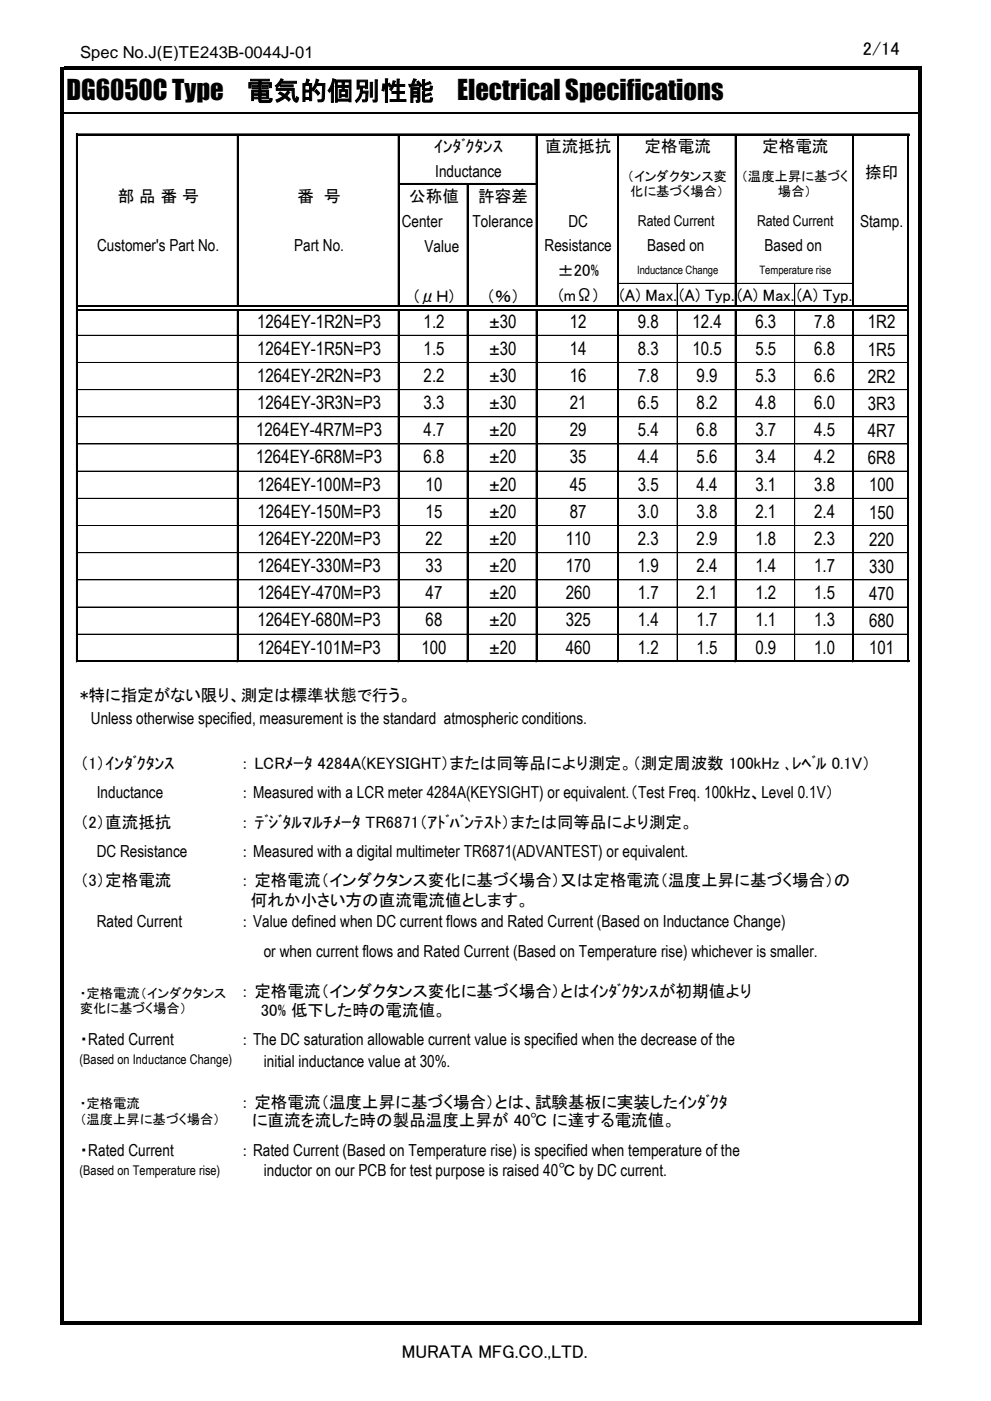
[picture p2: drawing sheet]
<svg xmlns="http://www.w3.org/2000/svg" width="210mm" height="297mm" viewBox="0 0 210 297" stroke-linecap="round" stroke-linejoin="round" font-family="sans-serif">
<defs><g id="words">
<g font-size="5.6">
<text x="14.1" y="21.3">DG6050C Type</text>
<text x="52.3" y="21.3">電気的個別性能</text>
<text x="96.9" y="21.3">Electrical Specifications</text>
</g>
<g font-size="3.9">
<text x="182.8" y="11.7">2/14</text>
<text x="54.5" y="69.4">1264EY-1R2N=P3</text>
<text x="89.8" y="69.4">1.2</text>
<text x="103.7" y="69.4">±30</text>
<text x="120.8" y="69.4">12</text>
<text x="135.2" y="69.4">9.8</text>
<text x="146.7" y="69.4">12.4</text>
<text x="160.1" y="69.4">6.3</text>
<text x="172.5" y="69.4">7.8</text>
<text x="183.9" y="69.6">1R2</text>
<text x="54.5" y="75.2">1264EY-1R5N=P3</text>
<text x="89.8" y="75.2">1.5</text>
<text x="103.7" y="75.2">±30</text>
<text x="120.8" y="75.2">14</text>
<text x="135.2" y="75.2">8.3</text>
<text x="146.7" y="75.2">10.5</text>
<text x="160.1" y="75.2">5.5</text>
<text x="172.5" y="75.2">6.8</text>
<text x="183.9" y="75.4">1R5</text>
<text x="54.5" y="80.9">1264EY-2R2N=P3</text>
<text x="89.8" y="80.9">2.2</text>
<text x="103.7" y="80.9">±30</text>
<text x="120.8" y="80.9">16</text>
<text x="135.2" y="80.9">7.8</text>
<text x="147.6" y="80.9">9.9</text>
<text x="160.1" y="80.9">5.3</text>
<text x="172.5" y="80.9">6.6</text>
<text x="183.9" y="81.1">2R2</text>
<text x="54.5" y="86.7">1264EY-3R3N=P3</text>
<text x="89.8" y="86.7">3.3</text>
<text x="103.7" y="86.7">±30</text>
<text x="120.8" y="86.7">21</text>
<text x="135.2" y="86.7">6.5</text>
<text x="147.6" y="86.7">8.2</text>
<text x="160.1" y="86.7">4.8</text>
<text x="172.5" y="86.7">6.0</text>
<text x="183.9" y="86.9">3R3</text>
<text x="54.3" y="92.5">1264EY-4R7M=P3</text>
<text x="89.8" y="92.5">4.7</text>
<text x="103.7" y="92.5">±20</text>
<text x="120.8" y="92.5">29</text>
<text x="135.2" y="92.5">5.4</text>
<text x="147.6" y="92.5">6.8</text>
<text x="160.1" y="92.5">3.7</text>
<text x="172.5" y="92.5">4.5</text>
<text x="183.9" y="92.6">4R7</text>
<text x="54.3" y="98.2">1264EY-6R8M=P3</text>
<text x="89.8" y="98.2">6.8</text>
<text x="103.7" y="98.2">±20</text>
<text x="120.8" y="98.2">35</text>
<text x="135.2" y="98.2">4.4</text>
<text x="147.6" y="98.2">5.6</text>
<text x="160.1" y="98.2">3.4</text>
<text x="172.5" y="98.2">4.2</text>
<text x="183.9" y="98.4">6R8</text>
<text x="54.5" y="104">1264EY-100M=P3</text>
<text x="90.2" y="104">10</text>
<text x="103.7" y="104">±20</text>
<text x="120.8" y="104">45</text>
<text x="135.2" y="104">3.5</text>
<text x="147.6" y="104">4.4</text>
<text x="160.1" y="104">3.1</text>
<text x="172.5" y="104">3.8</text>
<text x="184.1" y="104.2">100</text>
<text x="54.5" y="109.7">1264EY-150M=P3</text>
<text x="90.2" y="109.7">15</text>
<text x="103.7" y="109.7">±20</text>
<text x="120.8" y="109.7">87</text>
<text x="135.2" y="109.7">3.0</text>
<text x="147.6" y="109.7">3.8</text>
<text x="160.1" y="109.7">2.1</text>
<text x="172.5" y="109.7">2.4</text>
<text x="184.1" y="109.9">150</text>
<text x="54.5" y="115.5">1264EY-220M=P3</text>
<text x="90.2" y="115.5">22</text>
<text x="103.7" y="115.5">±20</text>
<text x="119.9" y="115.5">110</text>
<text x="135.2" y="115.5">2.3</text>
<text x="147.6" y="115.5">2.9</text>
<text x="160.1" y="115.5">1.8</text>
<text x="172.5" y="115.5">2.3</text>
<text x="184.1" y="115.7">220</text>
<text x="54.5" y="121.3">1264EY-330M=P3</text>
<text x="90.2" y="121.3">33</text>
<text x="103.7" y="121.3">±20</text>
<text x="119.9" y="121.3">170</text>
<text x="135.2" y="121.3">1.9</text>
<text x="147.6" y="121.3">2.4</text>
<text x="160.1" y="121.3">1.4</text>
<text x="172.5" y="121.3">1.7</text>
<text x="184.1" y="121.4">330</text>
<text x="54.5" y="127">1264EY-470M=P3</text>
<text x="90.2" y="127">47</text>
<text x="103.7" y="127">±20</text>
<text x="119.9" y="127">260</text>
<text x="135.2" y="127">1.7</text>
<text x="147.6" y="127">2.1</text>
<text x="160.1" y="127">1.2</text>
<text x="172.5" y="127">1.5</text>
<text x="184.1" y="127.2">470</text>
<text x="54.5" y="132.8">1264EY-680M=P3</text>
<text x="90.2" y="132.8">68</text>
<text x="103.7" y="132.8">±20</text>
<text x="119.9" y="132.8">325</text>
<text x="135.2" y="132.8">1.4</text>
<text x="147.6" y="132.8">1.7</text>
<text x="160.1" y="132.8">1.1</text>
<text x="172.5" y="132.8">1.3</text>
<text x="184.1" y="132.9">680</text>
<text x="54.5" y="138.5">1264EY-101M=P3</text>
<text x="89.3" y="138.5">100</text>
<text x="103.7" y="138.5">±20</text>
<text x="119.9" y="138.5">460</text>
<text x="135.2" y="138.5">1.2</text>
<text x="147.6" y="138.5">1.5</text>
<text x="160.1" y="138.5">0.9</text>
<text x="172.5" y="138.5">1.0</text>
<text x="184.1" y="138.7">101</text>
<text x="85.1" y="287.8">MURATA MFG.CO.,LTD.</text>
</g>
<g font-size="3.5">
<text x="17" y="12.3">Spec No.J(E)TE243B-0044J-01</text>
<text x="91.9" y="32.3">ｲﾝﾀﾞｸﾀﾝｽ</text>
<text x="115.5" y="32.3">直流抵抗</text>
<text x="136.6" y="32.3">定格電流</text>
<text x="161.5" y="32.3">定格電流</text>
<text x="92.2" y="37.5">Inductance</text>
<text x="183.3" y="37.7">捺印</text>
<text x="24.9" y="42.8">部 品 番 号</text>
<text x="63" y="42.8">番 号</text>
<text x="86.7" y="42.8">公称値</text>
<text x="101.3" y="42.8">許容差</text>
<text x="20.6" y="53.3">Customer's Part No.</text>
<text x="62.3" y="53.3">Part No.</text>
<text x="85.1" y="48.2">Center</text>
<text x="90" y="53.4">Value</text>
<text x="100.1" y="48">Tolerance</text>
<text x="115.4" y="53.3">Resistance</text>
<text x="120.5" y="48">DC</text>
<text x="137.1" y="53.3">Based on</text>
<text x="162" y="53.3">Based on</text>
<text x="182.2" y="48.2">Stamp.</text>
<text x="118.1" y="58.5">±20%</text>
<text x="87.8" y="63.9">(μＨ)</text>
<text x="103.1" y="63.9">（％）</text>
<text x="118.4" y="63.8">(mΩ)</text>
<text x="131.3" y="63.8">(A) Max.</text>
<text x="144" y="63.8">(A) Typ.</text>
<text x="156.2" y="63.8">(A) Max.</text>
<text x="168.9" y="63.8">(A) Typ.</text>
<text x="17" y="148.6">*特に指定がない限り、測定は標準状態で行う。</text>
<text x="19.3" y="153.3">Unless otherwise specified, measurement is the standard atmospheric conditions.</text>
<text x="17" y="163">（1）ｲﾝﾀﾞｸﾀﾝｽ</text>
<text x="51.1" y="163">： LCRﾒｰﾀ 4284A(KEYSIGHT）または同等品により測定。（測定周波数 100kHz ､ﾚﾍﾞﾙ 0.1V）</text>
<text x="20.5" y="169.2">Inductance</text>
<text x="51.1" y="169.2">： Measured with a LCR meter 4284A(KEYSIGHT) or equivalent.（Test Freq. 100kHz、Level 0.1V）</text>
<text x="17" y="175.5">（2）直流抵抗</text>
<text x="51.1" y="175.5">： ﾃﾞｼﾞﾀﾙﾏﾙﾁﾒｰﾀ TR6871（ｱﾄﾞﾊﾞﾝﾃｽﾄ）または同等品により測定。</text>
<text x="20.5" y="181.7">DC Resistance</text>
<text x="51.1" y="181.7">： Measured with a digital multimeter TR6871(ADVANTEST) or equivalent.</text>
<text x="17" y="187.8">（3）定格電流</text>
<text x="51.1" y="187.8">： 定格電流（インダクタンス変化に基づく場合）又は定格電流（温度上昇に基づく場合）の</text>
<text x="20.5" y="196.4">Rated Current</text>
<text x="51.1" y="196.4">： Value defined when DC current flows and Rated Current (Based on Inductance Change)</text>
<text x="53.2" y="192.1">何れか小さい方の直流電流値とします。</text>
<text x="55.9" y="202.8">or when current flows and Rated Current (Based on Temperature rise) whichever is smaller.</text>
<text x="51.1" y="211.4">： 定格電流（インダクタンス変化に基づく場合）とはｲﾝﾀﾞｸﾀﾝｽが初期値より</text>
<text x="55.3" y="215.3">30% 低下した時の電流値。</text>
<text x="16.9" y="221.5">・Rated Current</text>
<text x="51.1" y="221.5">： The DC saturation allowable current value is specified when the decrease of the</text>
<text x="55.9" y="226.2">initial inductance value at 30%.</text>
<text x="51.1" y="234.7">： 定格電流（温度上昇に基づく場合）とは、試験基板に実装したｲﾝﾀﾞｸﾀ</text>
<text x="51.1" y="238.7">に直流を流した時の製品温度上昇が 40℃ に達する電流値。</text>
<text x="16.9" y="245">・Rated Current</text>
<text x="51.1" y="245">： Rated Current (Based on Temperature rise) is specified when temperature of the</text>
<text x="55.9" y="249.3">inductor on our PCB for test purpose is raised 40℃ by DC current.</text>
</g>
<g font-size="3.2">
<text x="135.2" y="47.9">Rated Current</text>
<text x="160.4" y="47.9">Rated Current</text>
</g>
<g font-size="2.8">
<text x="132.9" y="38.3">（インダクタンス変</text>
<text x="133.5" y="41.6">化に基づく場合）</text>
<text x="157" y="38.3">（温度上昇に基づく</text>
<text x="164.8" y="41.6">場合）</text>
<text x="16.9" y="211.5">・定格電流（インダクタンス</text>
<text x="16.9" y="214.8">変化に基づく場合）</text>
<text x="16.8" y="225.5">(Based on Inductance Change)</text>
<text x="16.9" y="234.9">・定格電流</text>
<text x="16.9" y="238.1">（温度上昇に基づく場合）</text>
<text x="16.8" y="249.1">(Based on Temperature rise)</text>
</g>
<g font-size="2.5">
<text x="135" y="58.2">Inductance Change</text>
<text x="160.9" y="58.2">Temperature rise</text>
</g>
</g></defs>
<g fill="none" stroke="#000" stroke-width=".21">
<path d="M13.5 23.9h181.1M16.2 28.4v111.9M16.5 28.4h176.1M50.3 28.7v36.1M84.4 28.7v36.1M84.7 38.9h29.2M99 39.2v25.6M113.6 28.7v36.1M130.9 28.7v36.1M155.8 28.7v36.1M180.7 28.7v36.1M192.3 28.7v111.6"/>
<path d="M16.5 71.1h33.8M16.5 76.8h33.8M50.3 65.8v74.5M50.6 71.1h33.7M50.6 76.8h33.7M84.4 65.8v74.5M84.7 71.1h14.3M84.7 76.8h14.3M99 65.8v74.5M99.3 71.1h14.3M99.3 76.8h14.3M113.6 65.8v74.5"/>
<path d="M113.9 71.1h16.9M113.9 76.8h16.9M130.9 65.8v74.5M131.2 60.1h24.5M131.2 71.1h24.5M131.2 76.8h24.5M143.5 60.1v4.7M143.5 65.8v74.2M155.8 65.8v74.5M156.1 60.1h24.5M156.1 71.1h24.5M156.1 76.8h24.5"/>
<path d="M168.4 60.1v4.7M168.4 65.8v74.2M180.7 65.8v74.5M181 71.1h11.3M181 76.8h11.3M16.5 82.6h33.8M16.5 88.3h33.8M16.5 94.1h33.8M16.5 99.9h33.8M50.6 82.6h33.7M50.6 88.3h33.7M50.6 94.1h33.7"/>
<path d="M50.6 99.9h33.7M84.7 82.6h14.3M84.7 88.3h14.3M84.7 94.1h14.3M84.7 99.9h14.3M99.3 82.6h14.3M99.3 88.3h14.3M99.3 94.1h14.3M99.3 99.9h14.3M113.9 82.6h16.9M113.9 88.3h16.9M113.9 94.1h16.9"/>
<path d="M113.9 99.9h16.9M131.2 82.6h24.5M131.2 88.3h24.5M131.2 94.1h24.5M131.2 99.9h24.5M156.1 82.6h24.5M156.1 88.3h24.5M156.1 94.1h24.5M156.1 99.9h24.5M181 82.6h11.3M181 88.3h11.3M181 94.1h11.3"/>
<path d="M181 99.9h11.3M16.5 105.6h33.8M16.5 111.4h33.8M16.5 117.1h33.8M50.6 105.6h33.7M50.6 111.4h33.7M50.6 117.1h33.7M84.7 105.6h14.3M84.7 111.4h14.3M84.7 117.1h14.3M99.3 105.6h14.3M99.3 111.4h14.3"/>
<path d="M99.3 117.1h14.3M113.9 105.6h16.9M113.9 111.4h16.9M113.9 117.1h16.9M131.2 105.6h24.5M131.2 111.4h24.5M131.2 117.1h24.5M156.1 105.6h24.5M156.1 111.4h24.5M156.1 117.1h24.5M181 105.6h11.3M181 111.4h11.3"/>
<path d="M181 117.1h11.3M16.5 122.9h33.8M16.5 128.6h33.8M16.5 134.4h33.8M16.5 140h176.1M50.6 122.9h33.7M50.6 128.6h33.7M50.6 134.4h33.7M84.7 122.9h14.3M84.7 128.6h14.3M84.7 134.4h14.3M99.3 122.9h14.3"/>
<path d="M99.3 128.6h14.3M99.3 134.4h14.3M113.9 122.9h16.9M113.9 128.6h16.9M113.9 134.4h16.9M131.2 122.9h24.5M131.2 128.6h24.5M131.2 134.4h24.5M156.1 122.9h24.5M156.1 128.6h24.5M156.1 134.4h24.5M181 122.9h11.3"/>
<path d="M181 128.6h11.3M181 134.4h11.3"/>
</g>
<g fill="none" stroke="#000" stroke-width=".34">
<path d="M13.5 24h181.1M16.3 28.4v111.9M16.5 28.5h176.2M50.4 28.7v36.1M84.5 28.7v36.1M84.7 39h29.2M99.1 39.2v25.6M113.7 28.7v36.1M131 28.7v36.1M155.9 28.7v36.1M180.8 28.7v36.1M192.5 28.7v111.6"/>
<path d="M16.5 64.9h175.8M16.5 65.6h175.8M50.4 65.8v74.5M84.5 65.8v74.5M99.1 65.8v74.5M113.7 65.8v74.5M131 65.8v74.5M155.9 65.8v74.5M180.8 65.8v74.5M16.5 140.1h176.2"/>
</g>
<g fill="#000">
<path d="M13.5 14.1h181.8v.7h-181.8z" fill-rule="evenodd"/>
<path d="M12.8 14.1h.7v266.6h-.7z" fill-rule="evenodd"/>
<path d="M13.5 280h181.8v.7h-181.8z" fill-rule="evenodd"/>
<path d="M194.6 14.8h.7v265.9h-.7z" fill-rule="evenodd"/>
</g>
<use href="#words"/>
</svg>
